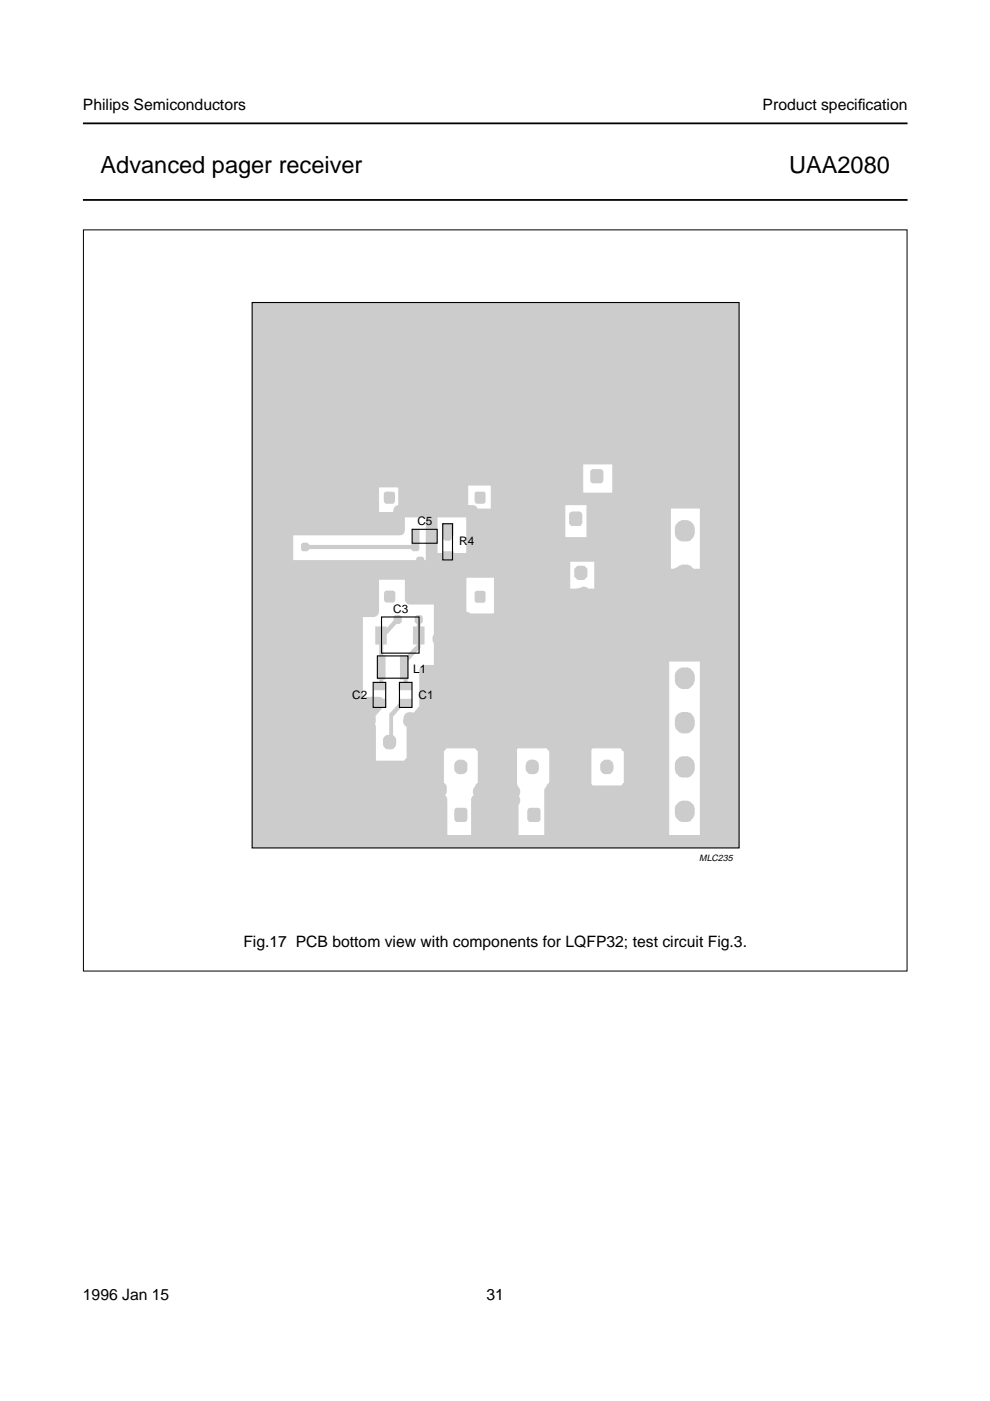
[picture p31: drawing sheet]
<svg xmlns="http://www.w3.org/2000/svg" width="210mm" height="297mm" viewBox="0 0 210 297" stroke-linecap="round" stroke-linejoin="round" font-family="sans-serif">
<defs><g id="words">
<g font-size="5">
<text x="21.3" y="36.6">Advanced pager receiver</text>
<text x="167.3" y="36.6">UAA2080</text>
</g>
<g font-size="3.3">
<text x="17.6" y="23.4">Philips Semiconductors</text>
<text x="161.7" y="23.4">Product specif</text>
<text x="181.9" y="23.4">ication</text>
<text x="51.6" y="200.7">Fig.17 PCB bottom view with components for LQFP32; test circuit Fig.3.</text>
<text x="17.6" y="275.6">1996 Jan 15</text>
<text x="103.2" y="275.6">31</text>
</g>
<g font-size="2.5">
<text x="88.5" y="111.4">C5</text>
<text x="97.4" y="115.5">R4</text>
<text x="83.4" y="130">C3</text>
<text x="87.6" y="142.6">L1</text>
<text x="74.7" y="148.2">C2</text>
<text x="88.7" y="148.2">C1</text>
</g>
<text font-size="1.9" x="148.3" y="182.6">MLC235</text>
</g></defs>
<path d="M17.6 26.2h174.8M17.6 42.4h174.8" fill="none" stroke="#000" stroke-width=".38"/>
<path d="M22.6 198.5h164.8v7.5h-164.8z" fill-rule="evenodd" fill="#fff"/>
<g fill="#fff">
<path d="M179.7 67.8h12.8z"/>
<path d="M179.6 66.9v2z"/>
<path d="M18.4 64h174.1v7.1h-174.1z"/>
<circle cx="163.4" cy="64.8" r=".22"/>
<circle cx="163.4" cy="66.7" r=".22"/>
<circle cx="163.4" cy="68.6" r=".22"/>
<circle cx="163.4" cy="70.4" r=".22"/>
<circle cx="48.4" cy="64.8" r=".22"/>
<circle cx="48.4" cy="66.7" r=".22"/>
<circle cx="48.4" cy="68.6" r=".22"/>
<circle cx="48.4" cy="70.4" r=".22"/>
</g>
<path d="M53.4 64.1h103.3v115.7h-103.2z" fill="#ccc"/>
<path d="M123.7 98.5h6.1v5.9h-6.1z" fill="#fff"/>
<path d="M125.2 99.8l.4-.3h1.8l.4 .3 .1 2.1-.3 .5-2 .1-.4-.3z" fill="#ccc"/>
<g fill="#fff">
<path d="M99.4 102.9l4.7 .1v4.8h-2.8a1.07 1.07 0 0 0-.9-.7l-1.1-.1z"/>
<path d="M80.4 103.4h4v3.6l-.4 .2-.4 .4-.3 1-2.9-.1z"/>
</g>
<g fill="#ccc">
<path d="M81.6 104.3l1.7-.1 .4 .3 .1 1.8-.4 .4-1.6 .1-.3-.3-.1-1.8z"/>
<path d="M100.7 104.4l.3-.2h1.6l.3 .2 .1 2-.3 .3h-1.9l-.2-.4z"/>
</g>
<g fill="#fff">
<path d="M119.9 107.2h4.4v6.7l-4.4-.1z"/>
<path d="M142.2 107.9h6.2l-.1 12.7h-1.3l-.6-.6-.6-.3h-1.2l-1.7 .9-.7-.1z"/>
</g>
<path d="M120.9 108.6l.3-.1h1.7l.5 .3 .1 2.1-.4 .6h-1.9l-.3-.1-.2-.5v-1.9z" fill="#ccc"/>
<g fill="#fff">
<path d="M62.2 113.5h22.8l.3-.1 .5-.6 .1-3.1h4.3l.1 9-.3 .1v-.4l-.4-.4h-1l-.4 .4v.4h-26z"/>
<path d="M92.8 109.8h6.1l-.1 7.4h-2.6v-.3h-2.4l-.1 .3h-.9z"/>
</g>
<g fill="#ccc">
<path d="M143.3 111.2l.7-.7 .6-.2h1.2l.6 .2 .6 .7 .3 .7v1.3l-.3 .7-.6 .7-.5 .2h-1.4l-.5-.2-.7-.7-.2-.7v-1.4z"/>
<path d="M93.7 110.9h2.4v2.7h-.3v.7l-.4 .3h-1l-.4-.3v-.7h-.3z"/>
<path d="M64.2 115.1h1l.4 .4h21.5l.3-.2v-3.2h1.6l-.1 4.4-.4 .4h-.9l-.5-.5h-21.5l-.4 .5h-1l-.4-.4v-1.1z"/>
</g>
<path d="M120.9 119.2h5.1v5.6h-1.3l-.7-.4-1.7 .4-1.4-.1z" fill="#fff"/>
<path d="M122.4 120h1.5l.7 .6v1.6l-.8 .8h-1.4l-.7-.8v-1.6z" fill="#ccc"/>
<g fill="#fff">
<path d="M99 122.5l5.7 .1v7.4h-5l-.8-.4z"/>
<path d="M80.4 122.9h5.4v4.2l.1 .5 .5 .5 5.6 .1v6.4l-.3 .6v.5l.3 .6v4.6l-2.1 .1-.5 .1-.4 .4-.1 8.2-1.2 1.4-1.2-.1-.4 .2-.4 .4-.2 .6 .1 1.3 .6 .6v6.6l-.5 .6-6-.1-.1-9.3 1.6-2h.7v-1.7h-.7l-.3-.4-.4-.1h-3.6v-16.8l2.5-.1 .4-.1 .4-.4 .2-.6z"/>
</g>
<g fill="#ccc">
<path d="M81.5 125.5l.4-.3 1.7 .1 .2 .4-.1 1.8-.3 .3-1.7-.1-.3-.5z"/>
<path d="M100.8 125.4l1.7-.1 .4 .2 .1 1.9-.3 .4-1.9-.1-.2-.4v-1.6z"/>
<path d="M79.5 132.8h2.5v.3l1.4-1.5v-.8l.4-.4h1l.4 .4v1.1l-.5 .4h-.6l-2.1 2.3v2.1h-.7v2.1l.4 .1v5.2h-.4v.5h.6v1.7h-2.8v-1.7h1.3v-.5h-.4v-5.2l.4-.1v-2.1h-.9z"/>
<path d="M87.9 130.8l.4-.4h1l.3 .4v1.1l-.4 .4v.5h.8v3.9h-.8v.7l-2.6 2.7v4h-.2v.5h1.1v1.7h-3v-1.7h1.1l-.1-.5h-.7v-5.2h1.5l2.1-2.2h-.8v-3.9h.8v-.5l-.5-.4z"/>
</g>
<path d="M141.9 140.2l6.5 .1-.1 36.7h-6.4z" fill="#fff"/>
<g fill="#ccc">
<path d="M143.3 142.4l.7-.6 .6-.3h1.2l.6 .3 .6 .6 .3 .7v1.3l-.3 .7-.6 .8-.6 .2h-1.3l-.5-.2-.7-.8-.2-.6v-1.4z"/>
<path d="M84.5 148.2h3v1.7h-2.4l-1.8 2v4l.6 .6 .1 1.3-.6 1-1.3 .1-.3-.1-.5-.5-.1-1.6 .1-.3 .4-.4 .8-.2v-4.4l2-2.3z"/>
<path d="M143.3 151.9l.7-.7 .6-.2h1.2l.6 .2 .6 .7 .3 .6v1.3l-.3 .8-.6 .7-.6 .2h-1.3l-.5-.2-.7-.7-.2-.7v-1.4z"/>
</g>
<g fill="#fff">
<path d="M94.7 158.7h6l.6 .6v6.7l-.5 .4-.4 .8-.1 .9 .1 .5-.4 .4-.1 .4-.1 7.6h-5v-7.6l-.1-.5-.3-.3 .3-.7v-1.1l-.1-.4-.5-.4v-6.7z"/>
<path d="M109.8 158.7h6.1l.5 .6v6.7l-.5 .4-.5 1.1-.1 9.5h-5.4v-6.3l.4-.8v-.5l-.3-.6 .3-.7v-.5l-.7-1.3v-7.4z"/>
<path d="M125.6 158.7h6l.7 .6v6.7l-.6 .5h-6.1l-.2-.3v-7.2z"/>
</g>
<g fill="#ccc">
<path d="M143.3 161.3l.7-.7 .6-.3 1.3 .1 .5 .2 .6 .6 .3 .7v1.3l-.3 .7-.6 .8-.5 .2h-1.4l-.4-.2-.8-.8-.2-.6v-1.4z"/>
<path d="M96.5 161.6l.7-.5h1l.4 .2 .4 .4 .1 .3-.1 1.6-.8 .5-1.3-.1-.6-.9v-1z"/>
<path d="M111.6 161.6l.8-.5h.9l.4 .2 .4 .4 .2 .3-.2 1.6-.7 .5-1.4-.1-.6-.9v-1z"/>
<path d="M127.4 161.7l.8-.6h.9l.8 .5 .2 .5v1l-.6 .9-1.4 .1-.7-.5-.1-.5v-1z"/>
<path d="M143.3 170.7l.7-.7 .6-.2h1.3l.5 .2 .6 .6 .3 .7v1.4l-.3 .6-.6 .8-.5 .2h-1.4l-.4-.2-.8-.8-.2-.6v-1.4z"/>
<path d="M96.6 171.4l2-.1 .4 .2 .1 2.3-.2 .3-.3 .2h-1.8l-.3-.3-.2-.3v-1.9z"/>
<path d="M112 171.5l.3-.2h1.8l.4 .2 .1 2.3-.2 .3-.3 .2h-1.8l-.3-.3-.2-.3v-1.9z"/>
</g>
<path d="M53.5 64.1h103.2v115.7h-103.2zM87.4 112.2h5.3v3h-5.3zM93.9 111h2v7.7h-2zM80 139.1h6.5v4.7h-6.5zM80.9 130.8h8v7.7h-8zM79.1 144.7h2.7v5.3h-2.7zM84.7 144.7h2.7v5.3h-2.7z" fill="none" stroke="#000" stroke-width=".24"/>
<path d="M17.7 48.7h174.6v157.2h-174.6z" fill="none" stroke="#000" stroke-width=".21"/>
<use href="#words"/>
</svg>
